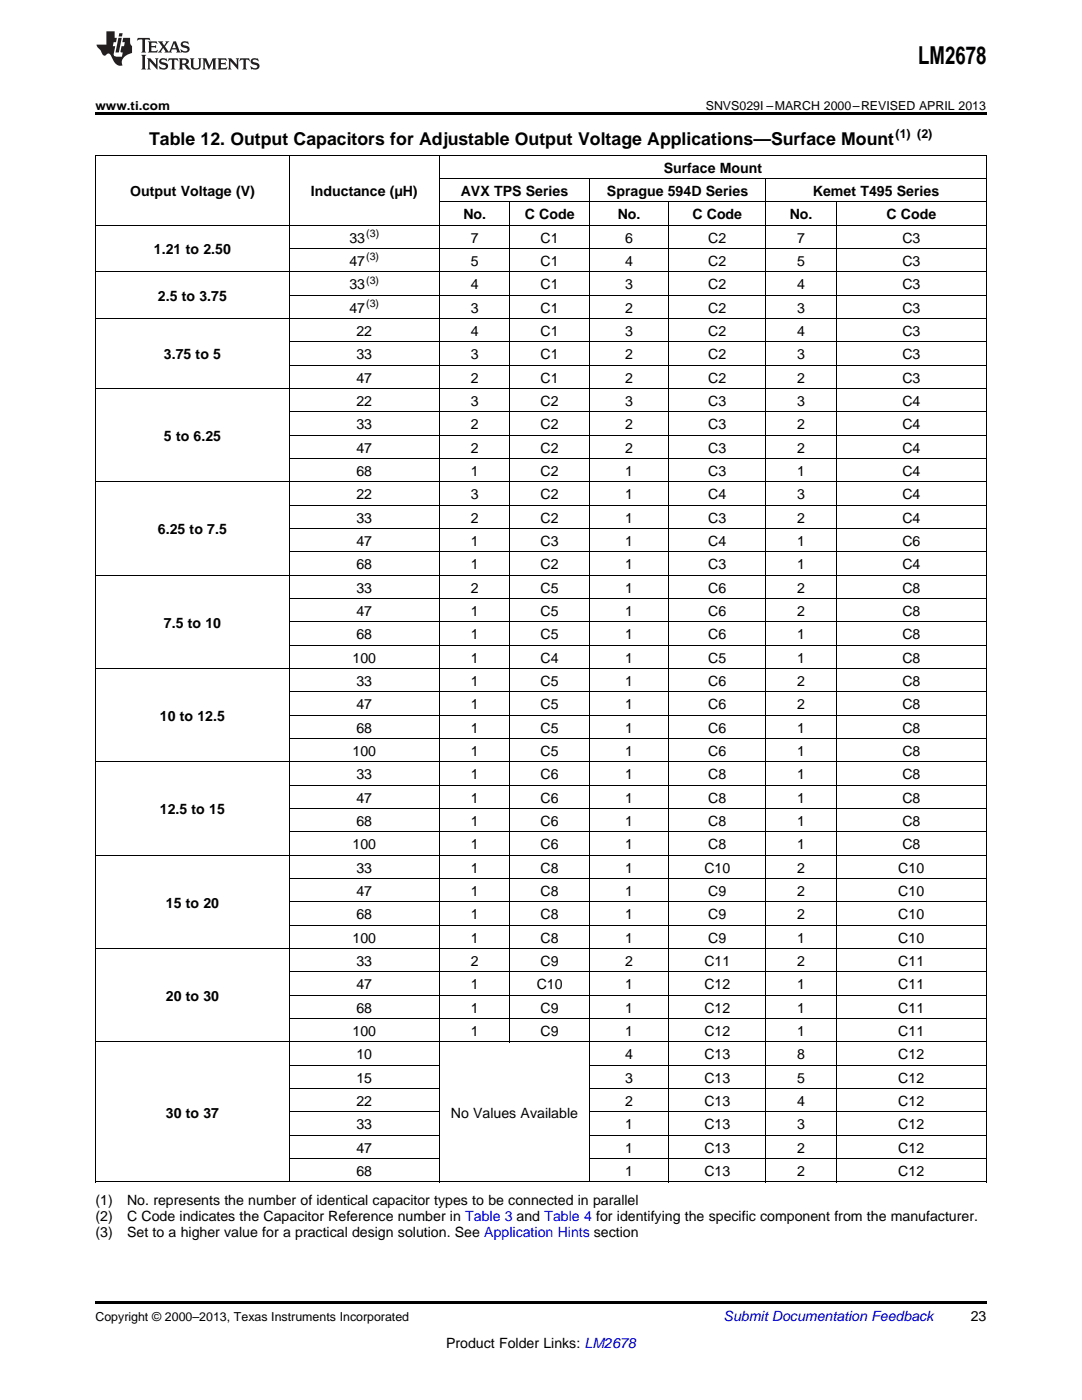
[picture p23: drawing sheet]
<svg xmlns="http://www.w3.org/2000/svg" width="216mm" height="279mm" viewBox="0 0 216 279" stroke-linecap="round" stroke-linejoin="round" font-family="sans-serif">
<defs><g id="words">
<text font-size="4.9" x="183.2" y="12.8">LM2678</text>
<text font-size="3.5" x="29.7" y="28.9">Table 12. Output Capacitors for Adjustable Output Voltage Applications—Surface Mount</text>
<g font-size="2.8">
<text x="132.4" y="34.4">Surface Mount</text>
<text x="26" y="39.1">Output Voltage (V)</text>
<text x="62.1" y="39.1">Inductance (µH)</text>
<text x="91.9" y="39.1">AVX TPS Series</text>
<text x="121.1" y="39.1">Sprague 594D Series</text>
<text x="162.2" y="39.1">Kemet T495 Series</text>
<text x="92.5" y="43.7">No.</text>
<text x="104.7" y="43.7">C Code</text>
<text x="123.3" y="43.7">No.</text>
<text x="138.1" y="43.7">C Code</text>
<text x="157.6" y="43.7">No.</text>
<text x="176.9" y="43.7">C Code</text>
<text x="30.7" y="50.7">1.21 to 2.50</text>
<text x="69.7" y="48.4">33</text>
<text x="69.7" y="53.1">47</text>
<text x="93.9" y="48.4">7</text>
<text x="93.9" y="53.1">5</text>
<text x="107.9" y="48.4">C1</text>
<text x="107.9" y="53.1">C1</text>
<text x="124.7" y="48.4">6</text>
<text x="124.7" y="53.1">4</text>
<text x="141.3" y="48.4">C2</text>
<text x="141.3" y="53.1">C2</text>
<text x="159.1" y="48.4">7</text>
<text x="159.1" y="53.1">5</text>
<text x="180.1" y="48.4">C3</text>
<text x="180.1" y="53.1">C3</text>
<text x="69.7" y="57.7">33</text>
<text x="93.9" y="57.7">4</text>
<text x="107.9" y="57.7">C1</text>
<text x="124.7" y="57.7">3</text>
<text x="141.3" y="57.7">C2</text>
<text x="159.1" y="57.7">4</text>
<text x="180.1" y="57.7">C3</text>
<text x="31.5" y="60">2.5 to 3.75</text>
<text x="69.7" y="62.4">47</text>
<text x="93.9" y="62.4">3</text>
<text x="107.9" y="62.4">C1</text>
<text x="124.7" y="62.4">2</text>
<text x="141.3" y="62.4">C2</text>
<text x="159.1" y="62.4">3</text>
<text x="180.1" y="62.4">C3</text>
<text x="32.7" y="71.7">3.75 to 5</text>
<text x="71.1" y="67">22</text>
<text x="71.1" y="71.7">33</text>
<text x="93.9" y="67">4</text>
<text x="93.9" y="71.7">3</text>
<text x="107.9" y="67">C1</text>
<text x="107.9" y="71.7">C1</text>
<text x="124.7" y="67">3</text>
<text x="124.7" y="71.7">2</text>
<text x="141.3" y="67">C2</text>
<text x="141.3" y="71.7">C2</text>
<text x="159.1" y="67">4</text>
<text x="159.1" y="71.7">3</text>
<text x="180.1" y="67">C3</text>
<text x="180.1" y="71.7">C3</text>
<text x="71.1" y="76.3">47</text>
<text x="93.9" y="76.3">2</text>
<text x="107.9" y="76.3">C1</text>
<text x="124.7" y="76.3">2</text>
<text x="141.3" y="76.3">C2</text>
<text x="159.1" y="76.3">2</text>
<text x="180.1" y="76.3">C3</text>
<text x="71.1" y="81">22</text>
<text x="93.9" y="81">3</text>
<text x="107.9" y="81">C2</text>
<text x="124.7" y="81">3</text>
<text x="141.3" y="81">C3</text>
<text x="159.1" y="81">3</text>
<text x="180.1" y="81">C4</text>
<text x="32.7" y="88">5 to 6.25</text>
<text x="71.1" y="85.7">33</text>
<text x="93.9" y="85.7">2</text>
<text x="107.9" y="85.7">C2</text>
<text x="124.7" y="85.7">2</text>
<text x="141.3" y="85.7">C3</text>
<text x="159.1" y="85.7">2</text>
<text x="180.1" y="85.7">C4</text>
<text x="71.1" y="90.3">47</text>
<text x="71.1" y="95">68</text>
<text x="93.9" y="90.3">2</text>
<text x="93.9" y="95">1</text>
<text x="107.9" y="90.3">C2</text>
<text x="107.9" y="95">C2</text>
<text x="124.7" y="90.3">2</text>
<text x="124.7" y="95">1</text>
<text x="141.3" y="90.3">C3</text>
<text x="141.3" y="95">C3</text>
<text x="159.1" y="90.3">2</text>
<text x="159.1" y="95">1</text>
<text x="180.1" y="90.3">C4</text>
<text x="180.1" y="95">C4</text>
<text x="71.1" y="99.6">22</text>
<text x="93.9" y="99.6">3</text>
<text x="107.9" y="99.6">C2</text>
<text x="124.7" y="99.6">1</text>
<text x="141.3" y="99.6">C4</text>
<text x="159.1" y="99.6">3</text>
<text x="180.1" y="99.6">C4</text>
<text x="31.5" y="106.6">6.25 to 7.5</text>
<text x="71.1" y="104.3">33</text>
<text x="93.9" y="104.3">2</text>
<text x="107.9" y="104.3">C2</text>
<text x="124.7" y="104.3">1</text>
<text x="141.3" y="104.3">C3</text>
<text x="159.1" y="104.3">2</text>
<text x="180.1" y="104.3">C4</text>
<text x="71.1" y="108.9">47</text>
<text x="71.1" y="113.6">68</text>
<text x="93.9" y="108.9">1</text>
<text x="93.9" y="113.6">1</text>
<text x="107.9" y="108.9">C3</text>
<text x="107.9" y="113.6">C2</text>
<text x="124.7" y="108.9">1</text>
<text x="124.7" y="113.6">1</text>
<text x="141.3" y="108.9">C4</text>
<text x="141.3" y="113.6">C3</text>
<text x="159.1" y="108.9">1</text>
<text x="159.1" y="113.6">1</text>
<text x="180.1" y="108.9">C6</text>
<text x="180.1" y="113.6">C4</text>
<text x="71.1" y="118.3">33</text>
<text x="93.9" y="118.3">2</text>
<text x="107.9" y="118.3">C5</text>
<text x="124.7" y="118.3">1</text>
<text x="141.3" y="118.3">C6</text>
<text x="159.1" y="118.3">2</text>
<text x="180.1" y="118.3">C8</text>
<text x="32.7" y="125.2">7.5 to 10</text>
<text x="71.1" y="122.9">47</text>
<text x="93.9" y="122.9">1</text>
<text x="107.9" y="122.9">C5</text>
<text x="124.7" y="122.9">1</text>
<text x="141.3" y="122.9">C6</text>
<text x="159.1" y="122.9">2</text>
<text x="180.1" y="122.9">C8</text>
<text x="71.1" y="127.6">68</text>
<text x="93.9" y="127.6">1</text>
<text x="107.9" y="127.6">C5</text>
<text x="124.7" y="127.6">1</text>
<text x="141.3" y="127.6">C6</text>
<text x="159.1" y="127.6">1</text>
<text x="180.1" y="127.6">C8</text>
<text x="70.3" y="132.2">100</text>
<text x="71.1" y="136.9">33</text>
<text x="93.9" y="132.2">1</text>
<text x="93.9" y="136.9">1</text>
<text x="107.9" y="132.2">C4</text>
<text x="107.9" y="136.9">C5</text>
<text x="124.7" y="132.2">1</text>
<text x="124.7" y="136.9">1</text>
<text x="141.3" y="132.2">C5</text>
<text x="141.3" y="136.9">C6</text>
<text x="159.1" y="132.2">1</text>
<text x="159.1" y="136.9">2</text>
<text x="180.1" y="132.2">C8</text>
<text x="180.1" y="136.9">C8</text>
<text x="31.9" y="143.9">10 to 12.5</text>
<text x="71.1" y="141.5">47</text>
<text x="93.9" y="141.5">1</text>
<text x="107.9" y="141.5">C5</text>
<text x="124.7" y="141.5">1</text>
<text x="141.3" y="141.5">C6</text>
<text x="159.1" y="141.5">2</text>
<text x="180.1" y="141.5">C8</text>
<text x="71.1" y="146.2">68</text>
<text x="93.9" y="146.2">1</text>
<text x="107.9" y="146.2">C5</text>
<text x="124.7" y="146.2">1</text>
<text x="141.3" y="146.2">C6</text>
<text x="159.1" y="146.2">1</text>
<text x="180.1" y="146.2">C8</text>
<text x="70.3" y="150.8">100</text>
<text x="71.1" y="155.5">33</text>
<text x="93.9" y="150.8">1</text>
<text x="93.9" y="155.5">1</text>
<text x="107.9" y="150.8">C5</text>
<text x="107.9" y="155.5">C6</text>
<text x="124.7" y="150.8">1</text>
<text x="124.7" y="155.5">1</text>
<text x="141.3" y="150.8">C6</text>
<text x="141.3" y="155.5">C8</text>
<text x="159.1" y="150.8">1</text>
<text x="159.1" y="155.5">1</text>
<text x="180.1" y="150.8">C8</text>
<text x="180.1" y="155.5">C8</text>
<text x="71.1" y="160.2">47</text>
<text x="93.9" y="160.2">1</text>
<text x="107.9" y="160.2">C6</text>
<text x="124.7" y="160.2">1</text>
<text x="141.3" y="160.2">C8</text>
<text x="159.1" y="160.2">1</text>
<text x="180.1" y="160.2">C8</text>
<text x="31.9" y="162.5">12.5 to 15</text>
<text x="71.1" y="164.8">68</text>
<text x="93.9" y="164.8">1</text>
<text x="107.9" y="164.8">C6</text>
<text x="124.7" y="164.8">1</text>
<text x="141.3" y="164.8">C8</text>
<text x="159.1" y="164.8">1</text>
<text x="180.1" y="164.8">C8</text>
<text x="70.3" y="169.5">100</text>
<text x="93.9" y="169.5">1</text>
<text x="107.9" y="169.5">C6</text>
<text x="124.7" y="169.5">1</text>
<text x="141.3" y="169.5">C8</text>
<text x="159.1" y="169.5">1</text>
<text x="180.1" y="169.5">C8</text>
<text x="71.1" y="174.1">33</text>
<text x="71.1" y="178.8">47</text>
<text x="93.9" y="174.1">1</text>
<text x="93.9" y="178.8">1</text>
<text x="107.9" y="174.1">C8</text>
<text x="107.9" y="178.8">C8</text>
<text x="124.7" y="174.1">1</text>
<text x="124.7" y="178.8">1</text>
<text x="140.5" y="174.1">C10</text>
<text x="141.3" y="178.8">C9</text>
<text x="159.1" y="174.1">2</text>
<text x="159.1" y="178.8">2</text>
<text x="179.2" y="174.1">C10</text>
<text x="179.2" y="178.8">C10</text>
<text x="33.1" y="181.1">15 to 20</text>
<text x="71.1" y="183.4">68</text>
<text x="93.9" y="183.4">1</text>
<text x="107.9" y="183.4">C8</text>
<text x="124.7" y="183.4">1</text>
<text x="141.3" y="183.4">C9</text>
<text x="159.1" y="183.4">2</text>
<text x="179.2" y="183.4">C10</text>
<text x="70.3" y="188.1">100</text>
<text x="93.9" y="188.1">1</text>
<text x="107.9" y="188.1">C8</text>
<text x="124.7" y="188.1">1</text>
<text x="141.3" y="188.1">C9</text>
<text x="159.1" y="188.1">1</text>
<text x="179.2" y="188.1">C10</text>
<text x="71.1" y="192.8">33</text>
<text x="71.1" y="197.4">47</text>
<text x="93.9" y="192.8">2</text>
<text x="93.9" y="197.4">1</text>
<text x="107.1" y="197.4">C10</text>
<text x="107.9" y="192.8">C9</text>
<text x="124.7" y="192.8">2</text>
<text x="124.7" y="197.4">1</text>
<text x="140.5" y="192.8">C11</text>
<text x="140.5" y="197.4">C12</text>
<text x="159.1" y="192.8">2</text>
<text x="159.1" y="197.4">1</text>
<text x="179.2" y="192.8">C11</text>
<text x="179.2" y="197.4">C11</text>
<text x="33.1" y="199.7">20 to 30</text>
<text x="71.1" y="202.1">68</text>
<text x="93.9" y="202.1">1</text>
<text x="107.9" y="202.1">C9</text>
<text x="124.7" y="202.1">1</text>
<text x="140.5" y="202.1">C12</text>
<text x="159.1" y="202.1">1</text>
<text x="179.2" y="202.1">C11</text>
<text x="70.3" y="206.7">100</text>
<text x="93.9" y="206.7">1</text>
<text x="107.9" y="206.7">C9</text>
<text x="124.7" y="206.7">1</text>
<text x="140.5" y="206.7">C12</text>
<text x="159.1" y="206.7">1</text>
<text x="179.2" y="206.7">C11</text>
<text x="71.1" y="211.4">10</text>
<text x="124.7" y="211.4">4</text>
<text x="140.5" y="211.4">C13</text>
<text x="159.1" y="211.4">8</text>
<text x="179.2" y="211.4">C12</text>
<text x="71.1" y="216">15</text>
<text x="71.1" y="220.7">22</text>
<text x="124.7" y="216">3</text>
<text x="124.7" y="220.7">2</text>
<text x="140.5" y="216">C13</text>
<text x="140.5" y="220.7">C13</text>
<text x="159.1" y="216">5</text>
<text x="159.1" y="220.7">4</text>
<text x="179.2" y="216">C12</text>
<text x="179.2" y="220.7">C12</text>
<text x="33.1" y="223">30 to 37</text>
<text x="71.1" y="225.4">33</text>
<text x="90" y="223">No Values Available</text>
<text x="124.7" y="225.4">1</text>
<text x="140.5" y="225.4">C13</text>
<text x="159.1" y="225.4">3</text>
<text x="179.2" y="225.4">C12</text>
<text x="71.1" y="230">47</text>
<text x="124.7" y="230">1</text>
<text x="140.5" y="230">C13</text>
<text x="159.1" y="230">2</text>
<text x="179.2" y="230">C12</text>
<text x="71.1" y="234.7">68</text>
<text x="124.7" y="234.7">1</text>
<text x="140.5" y="234.7">C13</text>
<text x="159.1" y="234.7">2</text>
<text x="179.2" y="234.7">C12</text>
<text x="19" y="240.5">(1)</text>
<text x="19" y="243.7">(2)</text>
<text x="25.4" y="240.5">No. represents the number of identical capacitor types to be connected in parallel</text>
<text x="25.4" y="243.7">C Code indicates the Capacitor Reference number in Table 3 and Table 4 for identifying the specific component from the manufacturer.</text>
<text x="19" y="246.9">(3)</text>
<text x="25.4" y="246.9">Set to a higher value for a practical design solution. See Application Hints section</text>
<text x="193.7" y="263.6">23</text>
<text x="89" y="269">Product Folder Links: LM2678</text>
</g>
<text font-size="2.8" fill="#0000c8" x="144.4" y="263.6">Submit Documentation Feedback</text>
<g font-size="2.5">
<text x="19" y="21.9">www.ti.com</text>
<text x="140.8" y="21.9">SNVS029I –MARCH 2000–REVISED APRIL 2013</text>
<text x="178.7" y="27.5">(1) (2)</text>
<text x="19" y="263.6">Copyright © 2000–2013, Texas Instruments Incorporated</text>
</g>
<g font-size="2.1">
<text x="73.1" y="47.3">(3)</text>
<text x="73.1" y="51.9">(3)</text>
<text x="73.1" y="56.6">(3)</text>
<text x="73.1" y="61.2">(3)</text>
</g>
</g></defs>
<path d="M19 22.5h177.8v.5h-177.8zM19 259.7h177.8v.5h-177.8z" fill="#000"/>
<g fill="none" stroke="#000" stroke-width=".2">
<path d="M19 31h177.8M19.1 31v204.9M57.7 31v204.9M87.6 31v204.9M87.7 35.6h109.1M117.6 35.7v200.2M152.8 35.7v200.2M196.8 31v204.9M19 54.3h177.8M19 45h177.8M57.7 58.9h139.1M57.7 49.6h139.1"/>
<path d="M87.7 40.3h109.1M101.7 40.4v167.6M133.4 40.4v195.5M166.8 40.4v195.5M19 77.6h177.8M19 63.6h177.8M57.7 72.9h139.1M57.7 68.2h139.1M19 96.2h177.8M57.7 91.5h139.1M57.7 86.9h139.1M57.7 82.2h139.1"/>
<path d="M19 114.8h177.8M57.7 119.5h139.1M57.7 110.2h139.1M57.7 105.5h139.1M57.7 100.8h139.1M19 133.4h177.8M57.7 138.1h139.1M57.7 128.8h139.1M57.7 124.1h139.1M19 152.1h177.8M57.7 156.7h139.1M57.7 147.4h139.1"/>
<path d="M57.7 142.8h139.1M19 170.7h177.8M57.7 175.3h139.1M57.7 166h139.1M57.7 161.4h139.1M19 189.3h177.8M57.7 198.6h139.1M57.7 194h139.1M57.7 184.7h139.1M57.7 180h139.1M19 207.9h177.8M57.7 217.3h30"/>
<path d="M57.7 212.6h30M57.7 203.3h139.1M117.6 217.3h79.2M117.6 212.6h79.2M19 235.9h177.8M57.7 231.2h30M57.7 226.6h30M57.7 221.9h30M117.6 231.2h79.2M117.6 226.6h79.2M117.6 221.9h79.2"/>
</g>
<g fill="#231f20">
<path d="M27.5 7.6l-.1 .5 .4-.2h.6v.1v2.1l-.2 .4h1l-.3-.4v-2.1l.1-.1h.5l.5 .2-.2-.5zM29.5 8.3l.2 .3v1.5l-.2 .4h1.8l.2-.6a1.04 1.04 0 0 1-1.3 .2v-.7h.6l.3 .2v-.6l-.3 .2h-.6v-.6l.8-.1 .4 .3-.2-.5zM31.5 8.3l.9 1.1-.9 1.1h.8l-.2-.2 .5-.7 .4 .7-.2 .2h1.5l-.1-.2 .1-.4h.9l.1 .4-.2 .2h1l-.3-.3-.7-1.9h-.5l-.9 2-.8-1 .9-1h-.8l.1 .3-.3 .5-.4-.6 .2-.2zM34.7 8.6l.4 1h-.7zM36.3 8.4a.63 .63 0 0 0-.2 .7 .63 .63 0 0 0 .6 .4l.6 .2 .1 .2a.75 .75 0 0 1-.7 .4 .75 .75 0 0 1-.6-.5l.1 .7 .1-.1a1.11 1.11 0 0 0 1.5-.6 1.13 1.13 0 0 0-1.2-.8l-.1-.4a1.04 1.04 0 0 1 1.2 .2l-.2-.5-.1 .1-.5-.2zM28.2 10.9l.2 .4v2.2l-.2 .4h1l-.3-.4v-2.2l.3-.4zM29.3 11.6l.3 .4v1.5l-.3 .4h.8l-.2-.4v-1.3l1.5 1.7v-1.9l.2-.4h-.7l.2 .4v.9l-1.1-1.3zM32 11.8a.62 .62 0 0 0-.2 .7 .62 .62 0 0 0 .6 .4l.6 .1 .1 .3a.76 .76 0 0 1-.7 .3 .76 .76 0 0 1-.6-.4l.1 .7 .1-.1a1.11 1.11 0 0 0 1.5-.6 1.13 1.13 0 0 0-1.2-.8l-.1-.4a1.04 1.04 0 0 1 1.2 .2l-.2-.6-.1 .1-.5-.1zM33.7 11.6l-.2 .6a.61 .61 0 0 1 .8-.3v1.6l-.2 .4h.9l-.2-.4v-1.6a.63 .63 0 0 1 .8 .3l-.2-.6zM35.6 11.6l.3 .4v1.5l-.3 .4h1l-.2-.2v-.8l.5 .2a.76 .76 0 0 0 1.2 .7l-1-1a.58 .58 0 0 0 .6-.5 .58 .58 0 0 0-.5-.6zM36.4 11.9h.1a.45 .45 0 0 1 .5 .1 .45 .45 0 0 1 .1 .5l-.7 .2zM37.9 11.6l.2 .2a2.17 2.17 0 0 0 .3 1.9 .99 .99 0 0 0 1.6-.6v-1.1l.2-.4h-.7l.2 .2a1.92 1.92 0 0 1-.2 1.8 .6 .6 0 0 1-.9-.5v-1.1l.2-.4zM40.4 11.6l.2 .4v1.5l-.2 .4h.7l-.2-.4v-1.4l.8 1.8 .8-1.8v1.4l-.2 .4h.9l-.2-.4v-1.5l.2-.4h-.8l-.6 1.5-.6-1.5zM43.4 11.6l.2 .4v1.5l-.2 .4h1.8l.2-.6a1.04 1.04 0 0 1-1.3 .1v-.6h.5l.4 .2v-.6l-.4 .2h-.5v-.7h.8l.3 .3-.1-.6zM45.5 11.6l.2 .4v1.5l-.2 .4h.7l-.2-.4v-1.3l1.5 1.7v-1.9l.2-.4h-.7l.2 .4v.9l-1.1-1.3zM47.9 11.6l-.1 .6a.61 .61 0 0 1 .8-.3v1.6l-.3 .4h1l-.3-.4 .1-1.6a.63 .63 0 0 1 .7 .3l-.1-.6zM50.2 11.8a.62 .62 0 0 0-.2 .7 .62 .62 0 0 0 .6 .4l.6 .1 .2 .3a.76 .76 0 0 1-.8 .3 .76 .76 0 0 1-.6-.4l.1 .7 .2-.1a1.11 1.11 0 0 0 1.5-.6 1.13 1.13 0 0 0-1.3-.8l-.1-.4a1.04 1.04 0 0 1 1.2 .2l-.1-.6-.2 .1-.5-.1z"/>
<path d="M21.2 6.3v2.6h-1.9l.1 .4 .7 .9a.91 .91 0 0 0 1 .8 .56 .56 0 0 1 .5-.3 .56 .56 0 0 1 .5 .3l.4 .8a1.53 1.53 0 0 0 1.9 1.2 1.54 1.54 0 0 1 1-2.1l.9-.3v-1.4a1.52 1.52 0 0 1-.3-1.6h-1.4l-.2 .8h.5l-.2 .8h-.4l-.2 1v.2l.4 .1-.2 .8a1.93 1.93 0 0 1-1.6-.3l.3-1.8h-.5l.2-.8h.4l.2-.8h-.4v-1.3zM23.6 7.6l-.6 2.9h.7l.6-2.9zM23.8 6.6l-.1 .7h.6l.2-.7z"/>
</g>
<use href="#words"/>
</svg>
